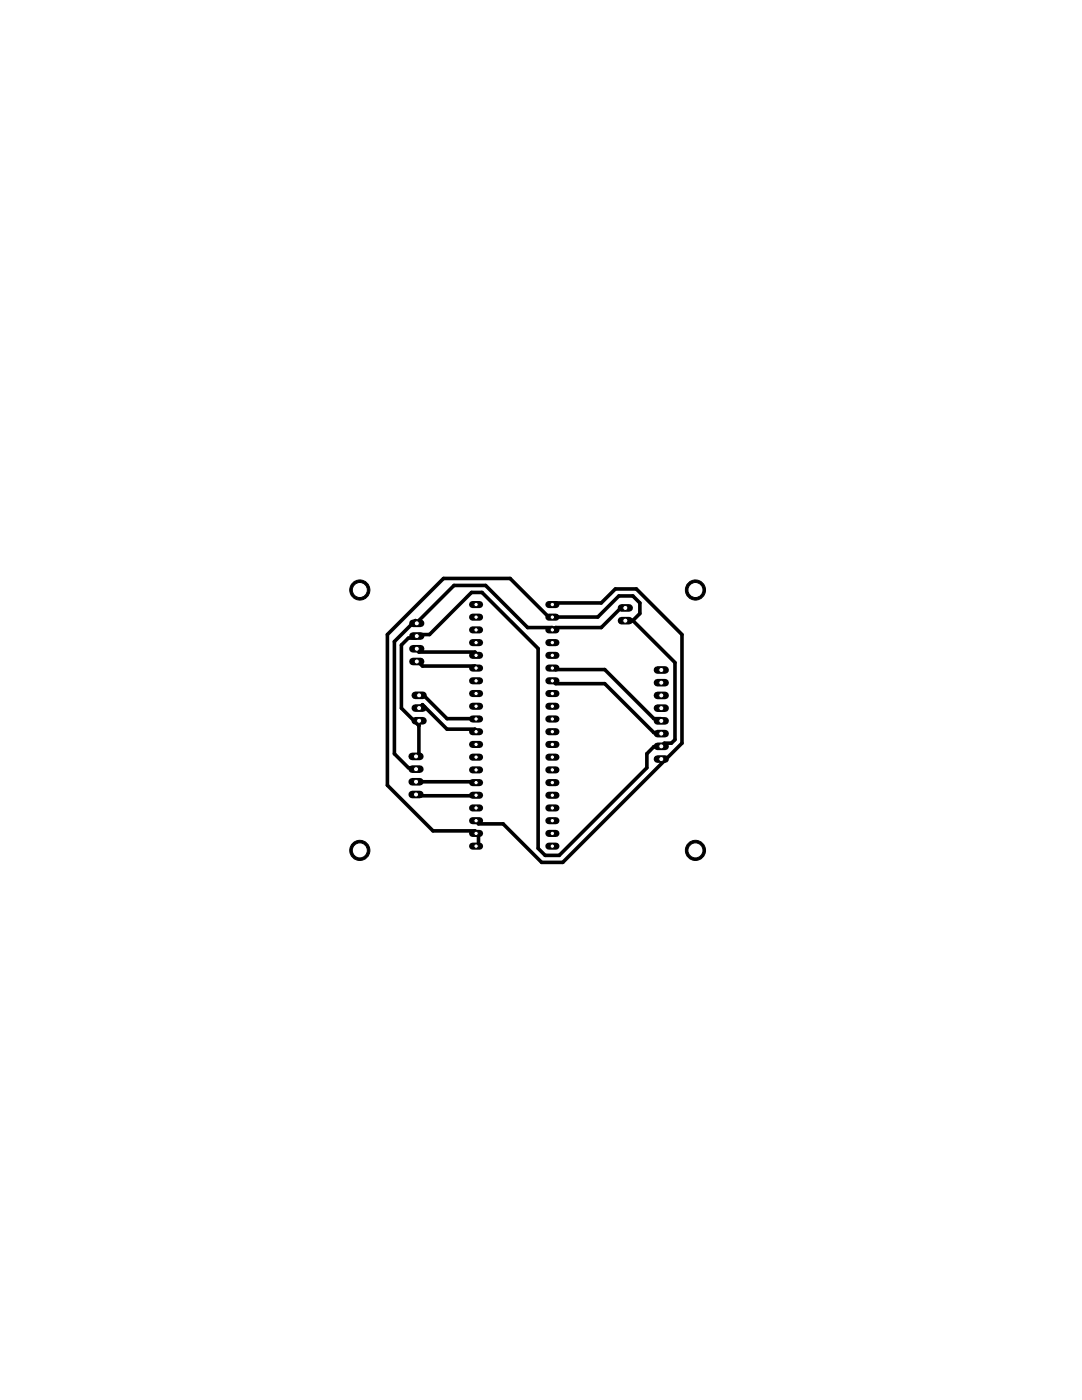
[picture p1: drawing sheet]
<svg xmlns="http://www.w3.org/2000/svg" width="216mm" height="279mm" viewBox="0 0 216 279" stroke-linecap="round" stroke-linejoin="round" font-family="sans-serif">
<g fill="none" stroke="#000" stroke-width=".72">
<path d="M83.2 129.5l.4 .6h11.2l.2 .7M83.2 132l1.1 .9h10.5l.2 .4M83.6 138.8l.7-.3 4.9 4.9 5.8 .1M110.2 123.1h-.7l-7.7-7.7h-13.3l-11.2 11.2v30.1l9.1 9.1h8.4l.2 .5 .5 .2v2.1l-.5 .3M110.2 123.1v.1M110.2 135.9l.7 .5h9.8l9.8 9.8h1.4l.1 .2M110.2 133.3l.7 .3h9.8l9.8 9.8h1.4l.1 .5M110.2 120.6l.7-.3h9.1l2.8-2.8h4.2l9.1 9.1v21.7l-23.8 23.8h-4.2l-7.7-7.7h-4.9l-.5-.6M110.2 123.2l9.1-.1 4.2-4.2h2.8l1.4 1.4v2.1l-1.4 1.4M124.8 121.3l-.6-.3-4.2 4.2h-9.1l-.7 .5v-.5h-4.9l-8.4-8.4h-6.3l-7.4 7.6-.3-.6-4.2 4.2v22.4l2.8 2.8h1.4l.1 .3M124.8 123.9l1.5-.1zM126.3 123.8l8.4 8.4v15.4l-.7 .7h-1.4l-.7 .7h-1.4l-1.4 1.4v2.8l-17.5 17.5h-2.8l-1.4-1.4v-39.9l-11.2-11.2h-2.1l-8.4 8.4h-2.1l-.7 .7h-1.4l-1.4 1.4v12.6l3.5 3.5"/>
<path d="M83 156h11.8l.2 .2M83 158.6l.6 .2h11.2l.2-.1M83.6 141.3l.7-.7 4.9 4.9h5.6l.2 .5M83.6 143.8v6.6l-.6 .6M132 151.5l.6 .3"/>
</g>
<path d="M124 121.3h1.5" fill="none" stroke="#000" stroke-width="1.5"/>
<circle cx="124.8" cy="121.3" r=".51" fill="#fff" stroke="#000" stroke-width=".2"/>
<path d="M124 123.9h1.5" fill="none" stroke="#000" stroke-width="1.5"/>
<circle cx="124.8" cy="123.9" r=".51" fill="#fff" stroke="#000" stroke-width=".2"/>
<path d="M82.4 124.4h1.5" fill="none" stroke="#000" stroke-width="1.5"/>
<circle cx="83.2" cy="124.4" r=".51" fill="#fff" stroke="#000" stroke-width=".2"/>
<path d="M82.4 126.9h1.5" fill="none" stroke="#000" stroke-width="1.5"/>
<circle cx="83.2" cy="126.9" r=".51" fill="#fff" stroke="#000" stroke-width=".2"/>
<path d="M82.4 129.5h1.5" fill="none" stroke="#000" stroke-width="1.5"/>
<circle cx="83.2" cy="129.5" r=".51" fill="#fff" stroke="#000" stroke-width=".2"/>
<path d="M82.4 132h1.5" fill="none" stroke="#000" stroke-width="1.5"/>
<circle cx="83.2" cy="132" r=".51" fill="#fff" stroke="#000" stroke-width=".2"/>
<path d="M109.5 168.9h1.4" fill="none" stroke="#000" stroke-width="1.4"/>
<circle cx="110.2" cy="168.9" r=".44" fill="#fff" stroke="#000" stroke-width=".2"/>
<path d="M109.5 166.3h1.4" fill="none" stroke="#000" stroke-width="1.4"/>
<circle cx="110.2" cy="166.3" r=".44" fill="#fff" stroke="#000" stroke-width=".2"/>
<path d="M109.5 163.8h1.4" fill="none" stroke="#000" stroke-width="1.4"/>
<circle cx="110.2" cy="163.8" r=".44" fill="#fff" stroke="#000" stroke-width=".2"/>
<path d="M109.5 161.2h1.4" fill="none" stroke="#000" stroke-width="1.4"/>
<circle cx="110.2" cy="161.2" r=".44" fill="#fff" stroke="#000" stroke-width=".2"/>
<path d="M109.5 158.7h1.4" fill="none" stroke="#000" stroke-width="1.4"/>
<circle cx="110.2" cy="158.7" r=".44" fill="#fff" stroke="#000" stroke-width=".2"/>
<path d="M109.5 156.2h1.4" fill="none" stroke="#000" stroke-width="1.4"/>
<circle cx="110.2" cy="156.2" r=".44" fill="#fff" stroke="#000" stroke-width=".2"/>
<path d="M109.5 153.6h1.4" fill="none" stroke="#000" stroke-width="1.4"/>
<circle cx="110.2" cy="153.6" r=".44" fill="#fff" stroke="#000" stroke-width=".2"/>
<path d="M109.5 151.1h1.4" fill="none" stroke="#000" stroke-width="1.4"/>
<circle cx="110.2" cy="151.1" r=".44" fill="#fff" stroke="#000" stroke-width=".2"/>
<path d="M109.5 148.6h1.4" fill="none" stroke="#000" stroke-width="1.4"/>
<circle cx="110.2" cy="148.6" r=".44" fill="#fff" stroke="#000" stroke-width=".2"/>
<path d="M109.5 146h1.4" fill="none" stroke="#000" stroke-width="1.4"/>
<circle cx="110.2" cy="146" r=".44" fill="#fff" stroke="#000" stroke-width=".2"/>
<path d="M109.5 143.5h1.4" fill="none" stroke="#000" stroke-width="1.4"/>
<circle cx="110.2" cy="143.5" r=".44" fill="#fff" stroke="#000" stroke-width=".2"/>
<path d="M109.5 140.9h1.4" fill="none" stroke="#000" stroke-width="1.4"/>
<circle cx="110.2" cy="140.9" r=".44" fill="#fff" stroke="#000" stroke-width=".2"/>
<path d="M109.5 138.4h1.4" fill="none" stroke="#000" stroke-width="1.4"/>
<circle cx="110.2" cy="138.4" r=".44" fill="#fff" stroke="#000" stroke-width=".2"/>
<path d="M109.5 135.9h1.4" fill="none" stroke="#000" stroke-width="1.4"/>
<circle cx="110.2" cy="135.9" r=".44" fill="#fff" stroke="#000" stroke-width=".2"/>
<path d="M109.5 133.3h1.4" fill="none" stroke="#000" stroke-width="1.4"/>
<circle cx="110.2" cy="133.3" r=".44" fill="#fff" stroke="#000" stroke-width=".2"/>
<path d="M109.5 130.8h1.4" fill="none" stroke="#000" stroke-width="1.4"/>
<circle cx="110.2" cy="130.8" r=".44" fill="#fff" stroke="#000" stroke-width=".2"/>
<path d="M109.5 128.2h1.4" fill="none" stroke="#000" stroke-width="1.4"/>
<circle cx="110.2" cy="128.2" r=".44" fill="#fff" stroke="#000" stroke-width=".2"/>
<path d="M109.5 125.7h1.4" fill="none" stroke="#000" stroke-width="1.4"/>
<circle cx="110.2" cy="125.7" r=".44" fill="#fff" stroke="#000" stroke-width=".2"/>
<path d="M109.5 123.2h1.4" fill="none" stroke="#000" stroke-width="1.4"/>
<circle cx="110.2" cy="123.2" r=".44" fill="#fff" stroke="#000" stroke-width=".2"/>
<path d="M109.5 120.6h1.4" fill="none" stroke="#000" stroke-width="1.4"/>
<circle cx="110.2" cy="120.6" r=".44" fill="#fff" stroke="#000" stroke-width=".2"/>
<path d="M94.3 168.9h1.4" fill="none" stroke="#000" stroke-width="1.4"/>
<circle cx="95" cy="168.9" r=".44" fill="#fff" stroke="#000" stroke-width=".2"/>
<path d="M94.3 166.3h1.4" fill="none" stroke="#000" stroke-width="1.4"/>
<circle cx="95" cy="166.3" r=".44" fill="#fff" stroke="#000" stroke-width=".2"/>
<path d="M94.3 163.8h1.4" fill="none" stroke="#000" stroke-width="1.4"/>
<circle cx="95" cy="163.8" r=".44" fill="#fff" stroke="#000" stroke-width=".2"/>
<path d="M94.3 161.2h1.4" fill="none" stroke="#000" stroke-width="1.4"/>
<circle cx="95" cy="161.2" r=".44" fill="#fff" stroke="#000" stroke-width=".2"/>
<path d="M94.3 158.7h1.4" fill="none" stroke="#000" stroke-width="1.4"/>
<circle cx="95" cy="158.7" r=".44" fill="#fff" stroke="#000" stroke-width=".2"/>
<path d="M94.3 156.2h1.4" fill="none" stroke="#000" stroke-width="1.4"/>
<circle cx="95" cy="156.2" r=".44" fill="#fff" stroke="#000" stroke-width=".2"/>
<path d="M94.3 153.6h1.4" fill="none" stroke="#000" stroke-width="1.4"/>
<circle cx="95" cy="153.6" r=".44" fill="#fff" stroke="#000" stroke-width=".2"/>
<path d="M94.3 151.1h1.4" fill="none" stroke="#000" stroke-width="1.4"/>
<circle cx="95" cy="151.1" r=".44" fill="#fff" stroke="#000" stroke-width=".2"/>
<path d="M94.3 148.6h1.4" fill="none" stroke="#000" stroke-width="1.4"/>
<circle cx="95" cy="148.6" r=".44" fill="#fff" stroke="#000" stroke-width=".2"/>
<path d="M94.3 146h1.4" fill="none" stroke="#000" stroke-width="1.4"/>
<circle cx="95" cy="146" r=".44" fill="#fff" stroke="#000" stroke-width=".2"/>
<path d="M94.3 143.5h1.4" fill="none" stroke="#000" stroke-width="1.4"/>
<circle cx="95" cy="143.5" r=".44" fill="#fff" stroke="#000" stroke-width=".2"/>
<path d="M94.3 140.9h1.4" fill="none" stroke="#000" stroke-width="1.4"/>
<circle cx="95" cy="140.9" r=".44" fill="#fff" stroke="#000" stroke-width=".2"/>
<path d="M94.3 138.4h1.4" fill="none" stroke="#000" stroke-width="1.4"/>
<circle cx="95" cy="138.4" r=".44" fill="#fff" stroke="#000" stroke-width=".2"/>
<path d="M94.3 135.9h1.4" fill="none" stroke="#000" stroke-width="1.4"/>
<circle cx="95" cy="135.9" r=".44" fill="#fff" stroke="#000" stroke-width=".2"/>
<path d="M94.3 133.3h1.4" fill="none" stroke="#000" stroke-width="1.4"/>
<circle cx="95" cy="133.3" r=".44" fill="#fff" stroke="#000" stroke-width=".2"/>
<path d="M94.3 130.8h1.4" fill="none" stroke="#000" stroke-width="1.4"/>
<circle cx="95" cy="130.8" r=".44" fill="#fff" stroke="#000" stroke-width=".2"/>
<path d="M94.3 128.2h1.4" fill="none" stroke="#000" stroke-width="1.4"/>
<circle cx="95" cy="128.2" r=".44" fill="#fff" stroke="#000" stroke-width=".2"/>
<path d="M94.3 125.7h1.4" fill="none" stroke="#000" stroke-width="1.4"/>
<circle cx="95" cy="125.7" r=".44" fill="#fff" stroke="#000" stroke-width=".2"/>
<path d="M94.3 123.2h1.4" fill="none" stroke="#000" stroke-width="1.4"/>
<circle cx="95" cy="123.2" r=".44" fill="#fff" stroke="#000" stroke-width=".2"/>
<path d="M94.3 120.6h1.4" fill="none" stroke="#000" stroke-width="1.4"/>
<circle cx="95" cy="120.6" r=".44" fill="#fff" stroke="#000" stroke-width=".2"/>
<path d="M131.2 133.7h1.5" fill="none" stroke="#000" stroke-width="1.5"/>
<circle cx="132" cy="133.7" r=".51" fill="#fff" stroke="#000" stroke-width=".2"/>
<path d="M131.2 136.2h1.5" fill="none" stroke="#000" stroke-width="1.5"/>
<circle cx="132" cy="136.2" r=".51" fill="#fff" stroke="#000" stroke-width=".2"/>
<path d="M131.2 138.8h1.5" fill="none" stroke="#000" stroke-width="1.5"/>
<circle cx="132" cy="138.8" r=".51" fill="#fff" stroke="#000" stroke-width=".2"/>
<path d="M131.2 141.3h1.5" fill="none" stroke="#000" stroke-width="1.5"/>
<circle cx="132" cy="141.3" r=".51" fill="#fff" stroke="#000" stroke-width=".2"/>
<path d="M131.2 143.9h1.5" fill="none" stroke="#000" stroke-width="1.5"/>
<circle cx="132" cy="143.9" r=".51" fill="#fff" stroke="#000" stroke-width=".2"/>
<path d="M131.2 146.4h1.5" fill="none" stroke="#000" stroke-width="1.5"/>
<circle cx="132" cy="146.4" r=".51" fill="#fff" stroke="#000" stroke-width=".2"/>
<path d="M131.2 148.9h1.5" fill="none" stroke="#000" stroke-width="1.5"/>
<circle cx="132" cy="148.9" r=".51" fill="#fff" stroke="#000" stroke-width=".2"/>
<path d="M131.2 151.5h1.5" fill="none" stroke="#000" stroke-width="1.5"/>
<circle cx="132" cy="151.5" r=".51" fill="#fff" stroke="#000" stroke-width=".2"/>
<path d="M82.9 138.8h1.5" fill="none" stroke="#000" stroke-width="1.5"/>
<circle cx="83.6" cy="138.8" r=".51" fill="#fff" stroke="#000" stroke-width=".2"/>
<path d="M82.9 141.3h1.5" fill="none" stroke="#000" stroke-width="1.5"/>
<circle cx="83.6" cy="141.3" r=".51" fill="#fff" stroke="#000" stroke-width=".2"/>
<path d="M82.9 143.8h1.5" fill="none" stroke="#000" stroke-width="1.5"/>
<circle cx="83.6" cy="143.8" r=".51" fill="#fff" stroke="#000" stroke-width=".2"/>
<path d="M82.3 158.6h1.5" fill="none" stroke="#000" stroke-width="1.5"/>
<circle cx="83" cy="158.6" r=".51" fill="#fff" stroke="#000" stroke-width=".2"/>
<path d="M82.3 156h1.5" fill="none" stroke="#000" stroke-width="1.5"/>
<circle cx="83" cy="156" r=".51" fill="#fff" stroke="#000" stroke-width=".2"/>
<path d="M82.3 153.5h1.5" fill="none" stroke="#000" stroke-width="1.5"/>
<circle cx="83" cy="153.5" r=".51" fill="#fff" stroke="#000" stroke-width=".2"/>
<path d="M82.3 151h1.5" fill="none" stroke="#000" stroke-width="1.5"/>
<circle cx="83" cy="151" r=".51" fill="#fff" stroke="#000" stroke-width=".2"/>
<circle cx="71.8" cy="117.8" r="2.01" fill="#000" stroke="#000" stroke-width=".2"/>
<circle cx="71.8" cy="117.8" r="1.5" fill="#fff" stroke="#000" stroke-width=".2"/>
<circle cx="138.8" cy="117.8" r="2.01" fill="#000" stroke="#000" stroke-width=".2"/>
<circle cx="138.8" cy="117.8" r="1.5" fill="#fff" stroke="#000" stroke-width=".2"/>
<circle cx="71.8" cy="169.7" r="2.01" fill="#000" stroke="#000" stroke-width=".2"/>
<circle cx="71.8" cy="169.7" r="1.5" fill="#fff" stroke="#000" stroke-width=".2"/>
<circle cx="138.8" cy="169.7" r="2.01" fill="#000" stroke="#000" stroke-width=".2"/>
<circle cx="138.8" cy="169.7" r="1.5" fill="#fff" stroke="#000" stroke-width=".2"/>
</svg>
